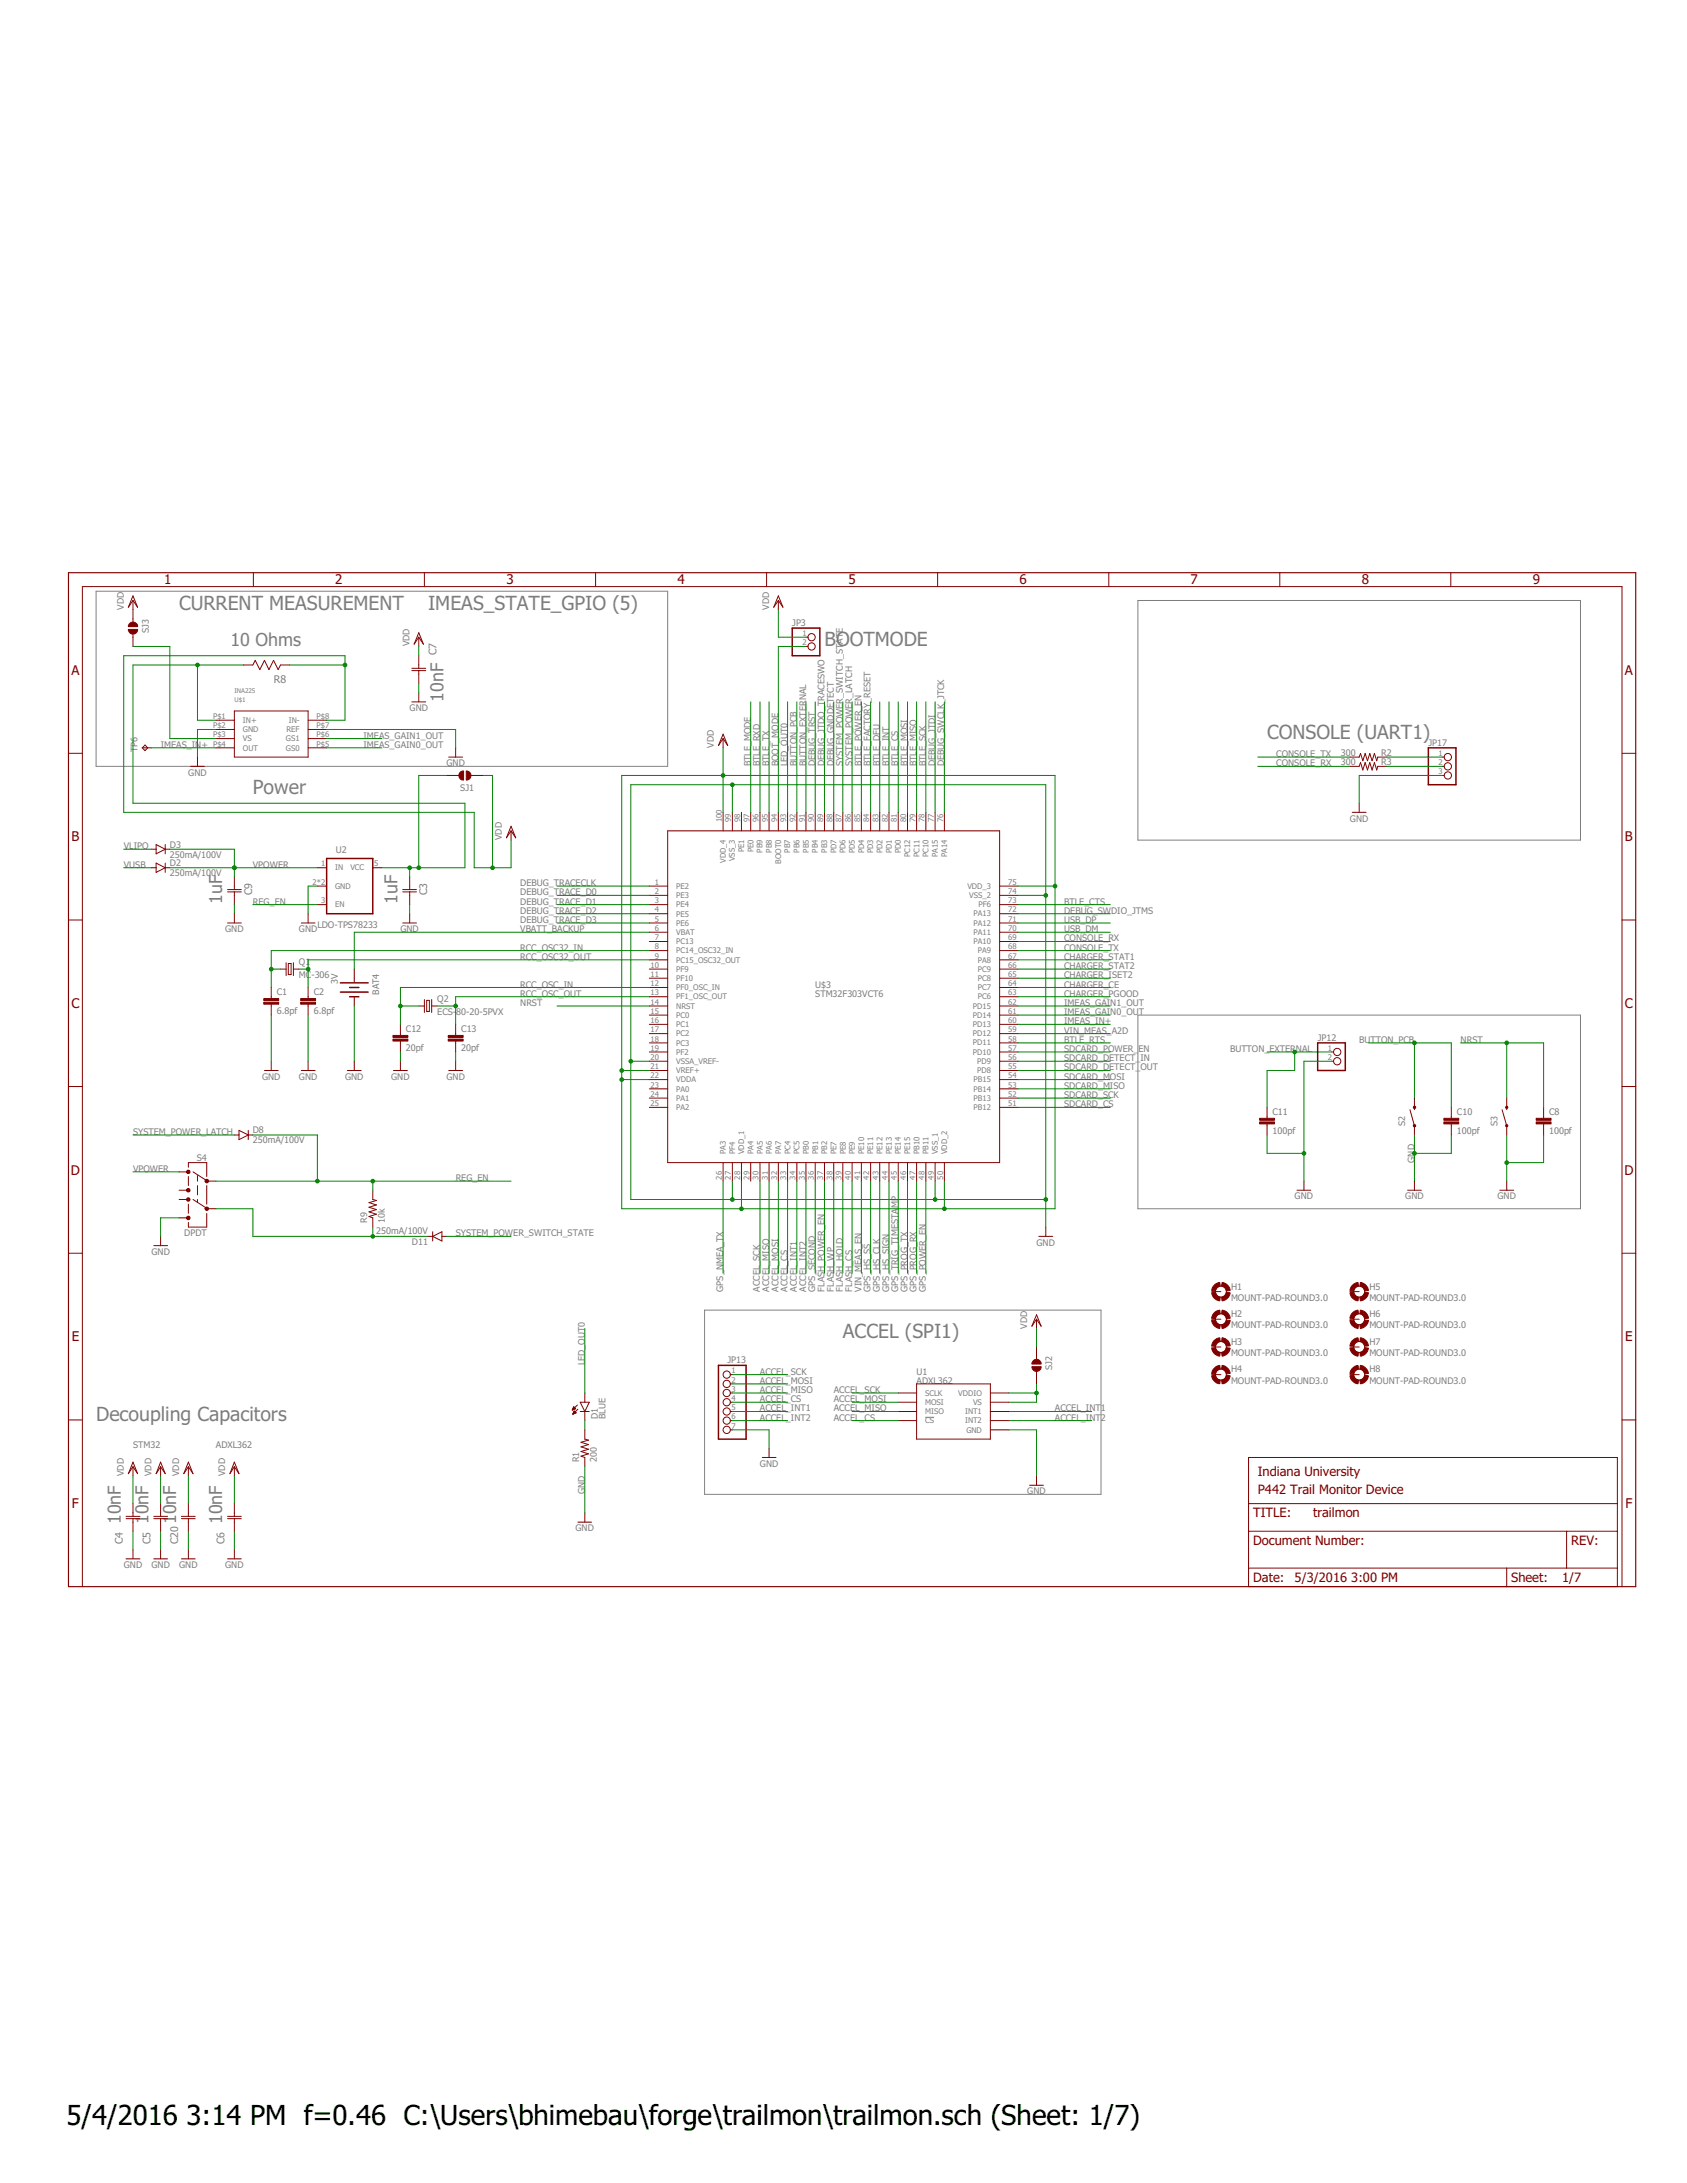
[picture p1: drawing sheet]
<svg xmlns="http://www.w3.org/2000/svg" width="216mm" height="279mm" viewBox="0 0 216 279" stroke-linecap="round" stroke-linejoin="round" font-family="sans-serif">
<defs><g id="words">
<g font-size="3.5">
<text x="8.5" y="272">5/4/2016</text>
<text x="23.9" y="272">3:14 PM f=0.46 C:\Users\bhimebau\forge\trailmon\trailmon.sch (Sheet: 1/7)</text>
</g>
<g font-size="2.5" fill="#808080">
<text x="22.9" y="78">CURRENT MEASUREMENT</text>
<text x="54.8" y="78">IMEAS_STATE_GPIO (5)</text>
<text x="105.5" y="82.7">BOOTMODE</text>
<text x="162.1" y="94.5">CONSOLE (UART1)</text>
<text x="32.4" y="101.6">Power</text>
<text x="107.9" y="171.2">ACCEL (SPI1)</text>
<text x="12.3" y="181.8">Decoupling Capacitors</text>
</g>
<g font-size="2.3" fill="#808080">
<text x="29.5" y="82.7">10 Ohms</text>
<text x="56.8" y="89.8" transform="rotate(-90 56.8 89.8)">10nF</text>
<text x="28.4" y="115.7" transform="rotate(-90 28.4 115.7)">1uF</text>
<text x="50.9" y="115.7" transform="rotate(-90 50.9 115.7)">1uF</text>
<text x="15.5" y="195.1" transform="rotate(-90 15.5 195.1)">10nF</text>
<text x="19" y="195.1" transform="rotate(-90 19 195.1)">10nF</text>
<text x="22.5" y="195.1" transform="rotate(-90 22.5 195.1)">10nF</text>
<text x="28.4" y="195.1" transform="rotate(-90 28.4 195.1)">10nF</text>
</g>
<g font-size="1.7" fill="#800000">
<text x="21" y="74.8">1</text>
<text x="42.9" y="74.8">2</text>
<text x="64.8" y="74.8">3</text>
<text x="86.7" y="74.8">4</text>
<text x="108.6" y="74.8">5</text>
<text x="130.5" y="74.8">6</text>
<text x="152.4" y="74.8">7</text>
<text x="174.3" y="74.8">8</text>
<text x="196.2" y="74.8">9</text>
<text x="9.1" y="86.3">A</text>
<text x="208" y="86.3">A</text>
<text x="9.1" y="107.7">B</text>
<text x="208" y="107.7">B</text>
<text x="9.1" y="129">C</text>
<text x="208" y="129">C</text>
<text x="9.1" y="150.3">D</text>
<text x="207.9" y="150.3">D</text>
<text x="9.2" y="171.7">E</text>
<text x="208" y="171.7">E</text>
<text x="161" y="188.9">Indiana University</text>
<text x="161" y="191.3">P442 Trail Monitor Device</text>
<text x="9.2" y="193">F</text>
<text x="160.4" y="194.2">TITLE:</text>
<text x="160.4" y="197.8">Document Number:</text>
<text x="168" y="194.2">trailmon</text>
<text x="201.1" y="197.8">REV:</text>
<text x="208" y="193">F</text>
<text x="160.4" y="202.5">Date:</text>
<text x="165.7" y="202.5">5/3/2016</text>
<text x="172.9" y="202.5">3:00 PM</text>
<text x="193.4" y="202.5">Sheet:</text>
<text x="199.9" y="202.5">1/7</text>
</g>
<g font-size="1.4" fill="#808080">
<text x="55.9" y="83.9" transform="rotate(-90 55.9 83.9)">C7</text>
<text x="35" y="87.4">R8</text>
<text x="32.3" y="114.5" transform="rotate(-90 32.3 114.5)">C9</text>
<text x="54.7" y="114.5" transform="rotate(-90 54.7 114.5)">C3</text>
<text x="15.7" y="197.6" transform="rotate(-90 15.7 197.6)">C4</text>
<text x="19.3" y="197.6" transform="rotate(-90 19.3 197.6)">C5</text>
<text x="22.8" y="197.6" transform="rotate(-90 22.8 197.6)">C20</text>
<text x="28.7" y="197.6" transform="rotate(-90 28.7 197.6)">C6</text>
</g>
<g font-size="1.2" fill="#808080">
<text x="15.8" y="78" transform="rotate(-90 15.8 78)">VDD</text>
<text x="19" y="81" transform="rotate(-90 19 81)">SJ3</text>
<text x="52.4" y="82.7" transform="rotate(-90 52.4 82.7)">VDD</text>
<text x="98.4" y="78" transform="rotate(-90 98.4 78)">VDD</text>
<text x="101.4" y="80.1">JP3</text>
<text x="20.6" y="95.7">IMEAS_IN+</text>
<text x="46.5" y="94.5">IMEAS_GAIN1_OUT</text>
<text x="46.5" y="95.7">IMEAS_GAIN0_OUT</text>
<text x="52.4" y="91">GND</text>
<text x="91.4" y="95.7" transform="rotate(-90 91.4 95.7)">VDD</text>
<text x="182.8" y="95.4">JP17</text>
<text x="17.6" y="96.3" transform="rotate(-90 17.6 96.3)">TP6</text>
<text x="24.1" y="99.3">GND</text>
<text x="57.1" y="98.1">GND</text>
<text x="58.9" y="101.3">SJ1</text>
<text x="96.1" y="98.1" transform="rotate(-90 96.1 98.1)">BTLE_MODE</text>
<text x="97.3" y="98.1" transform="rotate(-90 97.3 98.1)">BTLE_RXD</text>
<text x="98.4" y="98.1" transform="rotate(-90 98.4 98.1)">BTLE_TX</text>
<text x="99.6" y="98.1" transform="rotate(-90 99.6 98.1)">BOOT_MODE</text>
<text x="100.8" y="98.1" transform="rotate(-90 100.8 98.1)">LED_OUT0</text>
<text x="102" y="98.1" transform="rotate(-90 102 98.1)">BUT ON_PCB</text>
<text x="103.2" y="98.1" transform="rotate(-90 103.2 98.1)">BUT ON_EXTERNAL</text>
<text x="104.3" y="98.1" transform="rotate(-90 104.3 98.1)">DEBUG_TRST</text>
<text x="105.5" y="98.1" transform="rotate(-90 105.5 98.1)">DEBUG_JTDO_TRACESWO</text>
<text x="106.7" y="98.1" transform="rotate(-90 106.7 98.1)">DEBUG_GNDDETECT</text>
<text x="107.9" y="98.1" transform="rotate(-90 107.9 98.1)">SYSTEM_POWER_SWITCH_STATE</text>
<text x="109.1" y="98.1" transform="rotate(-90 109.1 98.1)">SYSTEM_POWER_LATCH</text>
<text x="110.2" y="98.1" transform="rotate(-90 110.2 98.1)">BTLE_POWER_EN</text>
<text x="111.4" y="98.1" transform="rotate(-90 111.4 98.1)">BTLE_FACTORY_RESET</text>
<text x="112.6" y="98.1" transform="rotate(-90 112.6 98.1)">BTLE_DFU</text>
<text x="113.8" y="98.1" transform="rotate(-90 113.8 98.1)">BTLE_INT</text>
<text x="115" y="98.1" transform="rotate(-90 115 98.1)">BTLE_CS</text>
<text x="116.1" y="98.1" transform="rotate(-90 116.1 98.1)">BTLE_MOSI</text>
<text x="117.3" y="98.1" transform="rotate(-90 117.3 98.1)">BTLE_MISO</text>
<text x="118.5" y="98.1" transform="rotate(-90 118.5 98.1)">BTLE_SCK</text>
<text x="119.7" y="98.1" transform="rotate(-90 119.7 98.1)">DEBUG_JTDI</text>
<text x="120.9" y="98.1" transform="rotate(-90 120.9 98.1)">DEBUG_SWCLK_JTCK</text>
<text x="163.3" y="96.9">CONSOLE_TX</text>
<text x="163.3" y="98.1">CONSOLE_RX</text>
<text x="171.6" y="96.8">300</text>
<text x="171.6" y="98">300</text>
<text x="176.8" y="96.8">R2</text>
<text x="176.8" y="98">R3</text>
<text x="64.2" y="107.5" transform="rotate(-90 64.2 107.5)">VDD</text>
<text x="172.8" y="105.2">GND</text>
<text x="15.8" y="108.7">VLIPO</text>
<text x="15.8" y="111.1">VUSB</text>
<text x="21.7" y="112.1">250mA/100V</text>
<text x="21.7" y="109.8">250mA/100V</text>
<text x="21.7" y="110.8">D2</text>
<text x="21.7" y="108.5">D3</text>
<text x="32.4" y="111.1">VPOWER</text>
<text x="43" y="109.2">U2</text>
<text x="66.6" y="113.4">DEBUG_TRACECLK</text>
<text x="28.8" y="119.3">GND</text>
<text x="32.4" y="115.8">REG_EN</text>
<text x="38.3" y="119.3">GND</text>
<text x="40.6" y="118.7">LDO-TPS78233</text>
<text x="51.2" y="119.3">GND</text>
<text x="66.6" y="119.3">VBATT_BACKUP</text>
<text x="66.6" y="114.6">DEBUG_TRACE_D0</text>
<text x="66.6" y="115.8">DEBUG_TRACE_D1</text>
<text x="66.6" y="117">DEBUG_TRACE_D2</text>
<text x="66.6" y="118.1">DEBUG_TRACE_D3</text>
<text x="136.2" y="117">DEBUG_SWDIO_JTMS</text>
<text x="136.2" y="119.3">USB_DM</text>
<text x="136.2" y="118.1">USB_DP</text>
<text x="136.2" y="115.8">BTLE_CTS</text>
<text x="38.3" y="125.2">MC-306</text>
<text x="38.3" y="123.6">Q1</text>
<text x="43.2" y="126" transform="rotate(-90 43.2 126)">3V</text>
<text x="66.6" y="121.7">RCC_OSC32_IN</text>
<text x="66.6" y="122.9">RCC_OSC32_OUT</text>
<text x="136.2" y="121.7">CONSOLE_TX</text>
<text x="136.2" y="120.5">CONSOLE_RX</text>
<text x="136.2" y="125.2">CHARGER_ISET2</text>
<text x="136.2" y="124">CHARGER_STAT2</text>
<text x="136.2" y="122.9">CHARGER_STAT1</text>
<text x="35.4" y="129.8">6.8pf</text>
<text x="35.4" y="127.4">C1</text>
<text x="40.1" y="129.8">6.8pf</text>
<text x="40.1" y="127.4">C2</text>
<text x="48.5" y="127.3" transform="rotate(-90 48.5 127.3)">BAT4</text>
<text x="56" y="129.9">ECS-</text>
<text x="56" y="128.3">Q2</text>
<text x="58.4" y="129.9">80-20-5PVX</text>
<text x="66.6" y="128.7">NRST</text>
<text x="66.6" y="126.4">RCC_OSC_IN</text>
<text x="66.6" y="127.6">RCC_OSC_OUT</text>
<text x="104.3" y="127.6">STM32F303VCT6</text>
<text x="104.3" y="126.4">U$3</text>
<text x="136.2" y="128.7">IMEAS_GAIN1_OUT</text>
<text x="136.2" y="129.9">IMEAS_GAIN0_OU</text>
<text x="136.2" y="131.1">IMEAS_IN+</text>
<text x="136.2" y="127.6">CHARGER_PGOOD</text>
<text x="136.2" y="126.4">CHARGER_CE</text>
<text x="145.7" y="129.9">T</text>
<text x="51.9" y="134.5">20pf</text>
<text x="51.9" y="132.1">C12</text>
<text x="59" y="134.5">20pf</text>
<text x="59" y="132.1">C13</text>
<text x="136.2" y="135.8">SDCARD_DETECT_</text>
<text x="136.2" y="137">SDCARD_DETECT_</text>
<text x="136.2" y="134.6">SDCARD_POWER_</text>
<text x="136.2" y="132.3">VIN_MEAS_A2D</text>
<text x="136.2" y="133.5">BTLE_RTS</text>
<text x="145.7" y="134.6">EN</text>
<text x="145.9" y="135.8">IN</text>
<text x="145.9" y="137">OUT</text>
<text x="157.4" y="134.6">BUTTON_EXTER</text>
<text x="165.9" y="134.6">NAL</text>
<text x="168.6" y="133.2">JP12</text>
<text x="173.9" y="133.5">BUTTON_PCB</text>
<text x="186.9" y="133.5">NRST</text>
<text x="33.5" y="138.2">GND</text>
<text x="38.3" y="138.2">GND</text>
<text x="44.2" y="138.2">GND</text>
<text x="50.1" y="138.2">GND</text>
<text x="57.1" y="138.2">GND</text>
<text x="136.2" y="140.5">SDCARD_SCK</text>
<text x="136.2" y="139.4">SDCARD_MISO</text>
<text x="136.2" y="138.2">SDCARD_MOSI</text>
<text x="136.2" y="141.7">SDCARD_CS</text>
<text x="162.9" y="142.7">C11</text>
<text x="186.5" y="142.7">C10</text>
<text x="198.3" y="142.7">C8</text>
<text x="17" y="150">VPOWER</text>
<text x="17" y="145.3">SYSTEM_POWER_LATCH</text>
<text x="25.2" y="148.6">S4</text>
<text x="32.4" y="146.3">250mA/100V</text>
<text x="32.4" y="145">D8</text>
<text x="162.9" y="145.1">100pf</text>
<text x="179.8" y="144.1" transform="rotate(-90 179.8 144.1)">S2</text>
<text x="181" y="148.8" transform="rotate(-90 181 148.8)">GND</text>
<text x="186.5" y="145.1">100pf</text>
<text x="191.6" y="144.1" transform="rotate(-90 191.6 144.1)">S3</text>
<text x="198.3" y="145.1">100pf</text>
<text x="58.3" y="151.2">REG_EN</text>
<text x="115" y="154.6" transform="rotate(-90 115 154.6)">MP</text>
<text x="165.7" y="153.5">GND</text>
<text x="179.8" y="153.5">GND</text>
<text x="191.6" y="153.5">GND</text>
<text x="19.4" y="160.6">GND</text>
<text x="23.6" y="158.2">DPDT</text>
<text x="47" y="156.5" transform="rotate(-90 47 156.5)">R9</text>
<text x="48.2" y="158">250mA/100V</text>
<text x="49.2" y="156.5" transform="rotate(-90 49.2 156.5)">10k</text>
<text x="52.7" y="159.3">D11</text>
<text x="58.3" y="158.2">SYSTEM_POWER_SWITCH_STATE</text>
<text x="132.7" y="159.4">GND</text>
<text x="92.5" y="165.3" transform="rotate(-90 92.5 165.3)">GPS_NMEA_TX</text>
<text x="97.3" y="165.3" transform="rotate(-90 97.3 165.3)">ACCEL_SCK</text>
<text x="98.4" y="165.3" transform="rotate(-90 98.4 165.3)">ACCEL_MISO</text>
<text x="99.6" y="165.3" transform="rotate(-90 99.6 165.3)">ACCEL_MOSI</text>
<text x="100.8" y="165.3" transform="rotate(-90 100.8 165.3)">ACCEL_CS</text>
<text x="102" y="165.3" transform="rotate(-90 102 165.3)">ACCEL_INT1</text>
<text x="103.2" y="165.3" transform="rotate(-90 103.2 165.3)">ACCEL_INT2</text>
<text x="104.3" y="165.3" transform="rotate(-90 104.3 165.3)">GPS_SECOND</text>
<text x="105.5" y="165.3" transform="rotate(-90 105.5 165.3)">FLASH_POWER_EN</text>
<text x="106.7" y="165.3" transform="rotate(-90 106.7 165.3)">FLASH_WP</text>
<text x="107.9" y="165.3" transform="rotate(-90 107.9 165.3)">FLASH_HOLD</text>
<text x="109.1" y="165.3" transform="rotate(-90 109.1 165.3)">FLASH_CS</text>
<text x="110.2" y="165.3" transform="rotate(-90 110.2 165.3)">VIN_MEAS_EN</text>
<text x="111.4" y="165.3" transform="rotate(-90 111.4 165.3)">GPS_HS_SS</text>
<text x="112.6" y="165.3" transform="rotate(-90 112.6 165.3)">GPS_HS_CLK</text>
<text x="113.8" y="165.3" transform="rotate(-90 113.8 165.3)">GPS_HS_SIGN</text>
<text x="115" y="165.3" transform="rotate(-90 115 165.3)">GPS_TRIG_TIMESTA</text>
<text x="116.1" y="165.3" transform="rotate(-90 116.1 165.3)">GPS_PROG_TX</text>
<text x="117.3" y="165.3" transform="rotate(-90 117.3 165.3)">GPS_PROG_RX</text>
<text x="118.5" y="165.3" transform="rotate(-90 118.5 165.3)">GPS_POWER_EN</text>
<text x="157.5" y="166.5">MOUNT-PAD-ROUND3.0</text>
<text x="157.5" y="165">H1</text>
<text x="175.2" y="166.5">MOUNT-PAD-ROUND3.0</text>
<text x="175.2" y="165">H5</text>
<text x="131.5" y="170" transform="rotate(-90 131.5 170)">VDD</text>
<text x="157.5" y="170">MOUNT-PAD-ROUND3.0</text>
<text x="157.5" y="173.5">MOUNT-PAD-ROUND3.0</text>
<text x="157.5" y="168.6">H2</text>
<text x="157.5" y="172.1">H3</text>
<text x="175.2" y="170">MOUNT-PAD-ROUND3.0</text>
<text x="175.2" y="173.5">MOUNT-PAD-ROUND3.0</text>
<text x="175.2" y="168.6">H6</text>
<text x="175.2" y="172.1">H7</text>
<text x="74.8" y="174.8" transform="rotate(-90 74.8 174.8)">LED_OUT0</text>
<text x="93.1" y="174.5">JP13</text>
<text x="97.3" y="175.9">ACCEL_SCK</text>
<text x="97.3" y="177.1">ACCEL_MOSI</text>
<text x="97.3" y="178.3">ACCEL_MISO</text>
<text x="97.3" y="179.5">ACCEL_CS</text>
<text x="106.7" y="178.3">ACCEL_SCK</text>
<text x="106.7" y="179.5">ACCEL_MOSI</text>
<text x="117.3" y="177.1">ADXL362</text>
<text x="117.3" y="175.9">U1</text>
<text x="134.7" y="175.4" transform="rotate(-90 134.7 175.4)">SJ2</text>
<text x="157.5" y="177.1">MOUNT-PAD-ROUND3.0</text>
<text x="157.5" y="175.7">H4</text>
<text x="175.2" y="177.1">MOUNT-PAD-ROUND3.0</text>
<text x="175.2" y="175.7">H8</text>
<text x="17" y="185.4">STM32</text>
<text x="27.6" y="185.4">ADXL362</text>
<text x="76.5" y="181.6" transform="rotate(-90 76.5 181.6)">D1</text>
<text x="77.5" y="181.6" transform="rotate(-90 77.5 181.6)">BLUE</text>
<text x="97.3" y="180.7">ACCEL_INT1</text>
<text x="97.3" y="181.8">ACCEL_INT2</text>
<text x="106.7" y="180.7">ACCEL_MISO</text>
<text x="106.7" y="181.8">ACCEL_CS</text>
<text x="135" y="180.7">ACCEL_INT1</text>
<text x="135" y="181.8">ACCEL_INT2</text>
<text x="15.8" y="188.9" transform="rotate(-90 15.8 188.9)">VDD</text>
<text x="19.4" y="188.9" transform="rotate(-90 19.4 188.9)">VDD</text>
<text x="22.9" y="188.9" transform="rotate(-90 22.9 188.9)">VDD</text>
<text x="28.8" y="188.9" transform="rotate(-90 28.8 188.9)">VDD</text>
<text x="74.1" y="187.1" transform="rotate(-90 74.1 187.1)">R1</text>
<text x="74.8" y="191.3" transform="rotate(-90 74.8 191.3)">GND</text>
<text x="76.4" y="187.1" transform="rotate(-90 76.4 187.1)">200</text>
<text x="97.3" y="187.7">GND</text>
<text x="131.5" y="191.3">GND</text>
<text x="73.7" y="196">GND</text>
<text x="15.8" y="200.7">GND</text>
<text x="19.4" y="200.7">GND</text>
<text x="22.9" y="200.7">GND</text>
<text x="28.8" y="200.7">GND</text>
</g>
<g font-size="1" fill="#808080">
<text x="102.7" y="81.4">1</text>
<text x="102.7" y="82.6">2</text>
<text x="27.3" y="92">P$1</text>
<text x="27.3" y="95.6">P$4</text>
<text x="27.3" y="93.2">P$2</text>
<text x="27.3" y="94.4">P$3</text>
<text x="31.1" y="92.5">IN+</text>
<text x="31.1" y="93.7">GND</text>
<text x="31.1" y="94.9">VS</text>
<text x="36.6" y="94.9">GS1</text>
<text x="36.7" y="93.7">REF</text>
<text x="37" y="92.5">IN-</text>
<text x="40.5" y="92">P$8</text>
<text x="40.5" y="95.6">P$5</text>
<text x="40.5" y="93.2">P$7</text>
<text x="40.5" y="94.4">P$6</text>
<text x="31.1" y="96.1">OUT</text>
<text x="36.6" y="96.1">GS0</text>
<text x="184.1" y="96.7">1</text>
<text x="184.1" y="97.9">2</text>
<text x="184.1" y="99.1">3</text>
<text x="92.4" y="105.3" transform="rotate(-90 92.4 105.3)">100</text>
<text x="93.6" y="105.3" transform="rotate(-90 93.6 105.3)">99</text>
<text x="94.7" y="105.3" transform="rotate(-90 94.7 105.3)">98</text>
<text x="95.9" y="105.3" transform="rotate(-90 95.9 105.3)">97</text>
<text x="97.1" y="105.3" transform="rotate(-90 97.1 105.3)">96</text>
<text x="98.3" y="105.3" transform="rotate(-90 98.3 105.3)">95</text>
<text x="99.4" y="105.3" transform="rotate(-90 99.4 105.3)">94</text>
<text x="100.6" y="105.3" transform="rotate(-90 100.6 105.3)">93</text>
<text x="101.8" y="105.3" transform="rotate(-90 101.8 105.3)">92</text>
<text x="103" y="105.3" transform="rotate(-90 103 105.3)">91</text>
<text x="104.2" y="105.3" transform="rotate(-90 104.2 105.3)">90</text>
<text x="105.3" y="105.3" transform="rotate(-90 105.3 105.3)">89</text>
<text x="106.5" y="105.3" transform="rotate(-90 106.5 105.3)">88</text>
<text x="107.7" y="105.3" transform="rotate(-90 107.7 105.3)">87</text>
<text x="108.9" y="105.3" transform="rotate(-90 108.9 105.3)">86</text>
<text x="110.1" y="105.3" transform="rotate(-90 110.1 105.3)">85</text>
<text x="111.2" y="105.3" transform="rotate(-90 111.2 105.3)">84</text>
<text x="112.4" y="105.3" transform="rotate(-90 112.4 105.3)">83</text>
<text x="113.6" y="105.3" transform="rotate(-90 113.6 105.3)">82</text>
<text x="114.8" y="105.3" transform="rotate(-90 114.8 105.3)">81</text>
<text x="116" y="105.3" transform="rotate(-90 116 105.3)">80</text>
<text x="117.1" y="105.3" transform="rotate(-90 117.1 105.3)">79</text>
<text x="118.3" y="105.3" transform="rotate(-90 118.3 105.3)">78</text>
<text x="119.5" y="105.3" transform="rotate(-90 119.5 105.3)">77</text>
<text x="120.7" y="105.3" transform="rotate(-90 120.7 105.3)">76</text>
<text x="40" y="113.2">2*2</text>
<text x="41.1" y="110.9">1</text>
<text x="42.9" y="113.8">GND</text>
<text x="42.9" y="111.4">IN</text>
<text x="44.8" y="111.4">VCC</text>
<text x="47.9" y="110.9">5</text>
<text x="83.8" y="113.2">1</text>
<text x="86.5" y="113.8">PE2</text>
<text x="92.9" y="110.5" transform="rotate(-90 92.9 110.5)">VDD_4</text>
<text x="94.1" y="110.2" transform="rotate(-90 94.1 110.2)">VSS_3</text>
<text x="95.2" y="109.1" transform="rotate(-90 95.2 109.1)">PE1</text>
<text x="96.4" y="109.1" transform="rotate(-90 96.4 109.1)">PE0</text>
<text x="97.6" y="109.1" transform="rotate(-90 97.6 109.1)">PB9</text>
<text x="98.8" y="109.1" transform="rotate(-90 98.8 109.1)">PB8</text>
<text x="100" y="110.5" transform="rotate(-90 100 110.5)">BOOT0</text>
<text x="101.1" y="109.1" transform="rotate(-90 101.1 109.1)">PB7</text>
<text x="102.3" y="109.1" transform="rotate(-90 102.3 109.1)">PB6</text>
<text x="103.5" y="109.1" transform="rotate(-90 103.5 109.1)">PB5</text>
<text x="104.7" y="109.1" transform="rotate(-90 104.7 109.1)">PB4</text>
<text x="105.9" y="109.1" transform="rotate(-90 105.9 109.1)">PB3</text>
<text x="107" y="109.2" transform="rotate(-90 107 109.2)">PD7</text>
<text x="108.2" y="109.2" transform="rotate(-90 108.2 109.2)">PD6</text>
<text x="109.4" y="109.2" transform="rotate(-90 109.4 109.2)">PD5</text>
<text x="110.6" y="109.2" transform="rotate(-90 110.6 109.2)">PD4</text>
<text x="111.8" y="109.2" transform="rotate(-90 111.8 109.2)">PD3</text>
<text x="112.9" y="109.2" transform="rotate(-90 112.9 109.2)">PD2</text>
<text x="114.1" y="109.2" transform="rotate(-90 114.1 109.2)">PD1</text>
<text x="115.3" y="109.2" transform="rotate(-90 115.3 109.2)">PD0</text>
<text x="116.5" y="109.7" transform="rotate(-90 116.5 109.7)">PC12</text>
<text x="117.7" y="109.7" transform="rotate(-90 117.7 109.7)">PC11</text>
<text x="118.8" y="109.7" transform="rotate(-90 118.8 109.7)">PC10</text>
<text x="120" y="109.7" transform="rotate(-90 120 109.7)">PA15</text>
<text x="121.2" y="109.7" transform="rotate(-90 121.2 109.7)">PA14</text>
<text x="123.8" y="113.8">VDD_3</text>
<text x="129" y="113.2">75</text>
<text x="41.1" y="115.6">3</text>
<text x="42.9" y="116.1">EN</text>
<text x="83.8" y="114.4">2</text>
<text x="83.8" y="115.6">3</text>
<text x="83.8" y="116.8">4</text>
<text x="83.8" y="118">5</text>
<text x="83.8" y="119.1">6</text>
<text x="86.5" y="114.9">PE3</text>
<text x="86.5" y="116.1">PE4</text>
<text x="86.5" y="117.3">PE5</text>
<text x="86.5" y="118.5">PE6</text>
<text x="86.5" y="119.7">VBAT</text>
<text x="124.1" y="114.9">VSS_2</text>
<text x="124.6" y="119.7">PA11</text>
<text x="124.6" y="118.5">PA12</text>
<text x="124.6" y="117.3">PA13</text>
<text x="125.2" y="116.1">PF6</text>
<text x="129" y="119.1">70</text>
<text x="129" y="118">71</text>
<text x="129" y="116.8">72</text>
<text x="129" y="115.6">73</text>
<text x="129" y="114.4">74</text>
<text x="83.3" y="123.9">10</text>
<text x="83.3" y="125">11</text>
<text x="83.8" y="120.3">7</text>
<text x="83.8" y="121.5">8</text>
<text x="83.8" y="122.7">9</text>
<text x="86.5" y="120.8">PC13</text>
<text x="86.5" y="122">PC14_OSC32_IN</text>
<text x="86.5" y="123.2">PC15_OSC32_OUT</text>
<text x="86.5" y="124.4">PF9</text>
<text x="86.5" y="125.6">PF10</text>
<text x="124.6" y="120.8">PA10</text>
<text x="125.2" y="125.6">PC8</text>
<text x="125.2" y="124.4">PC9</text>
<text x="125.2" y="123.2">PA8</text>
<text x="125.2" y="122">PA9</text>
<text x="129" y="125">65</text>
<text x="129" y="123.9">66</text>
<text x="129" y="122.7">67</text>
<text x="129" y="121.5">68</text>
<text x="129" y="120.3">69</text>
<text x="83.3" y="126.2">12</text>
<text x="83.3" y="127.4">13</text>
<text x="83.3" y="128.6">14</text>
<text x="83.3" y="129.8">15</text>
<text x="83.3" y="130.9">16</text>
<text x="86.5" y="126.7">PF0_OSC_IN</text>
<text x="86.5" y="127.9">PF1_OSC_OUT</text>
<text x="86.5" y="129.1">NRST</text>
<text x="86.5" y="130.3">PC0</text>
<text x="86.5" y="131.5">PC1</text>
<text x="124.5" y="131.5">PD13</text>
<text x="124.5" y="130.3">PD14</text>
<text x="124.5" y="129.1">PD15</text>
<text x="125.2" y="127.9">PC6</text>
<text x="125.2" y="126.7">PC7</text>
<text x="129" y="130.9">60</text>
<text x="129" y="129.8">61</text>
<text x="129" y="128.6">62</text>
<text x="129" y="127.4">63</text>
<text x="129" y="126.2">64</text>
<text x="83.3" y="132.1">17</text>
<text x="83.3" y="133.3">18</text>
<text x="83.3" y="134.5">19</text>
<text x="83.3" y="135.7">20</text>
<text x="83.3" y="136.8">21</text>
<text x="86.5" y="132.6">PC2</text>
<text x="86.5" y="133.8">PC3</text>
<text x="86.5" y="135">PF2</text>
<text x="86.5" y="136.2">VSSA_VREF-</text>
<text x="86.5" y="137.4">VREF+</text>
<text x="124.5" y="135">PD10</text>
<text x="124.5" y="133.8">PD11</text>
<text x="124.5" y="132.6">PD12</text>
<text x="125.1" y="137.4">PD8</text>
<text x="125.1" y="136.2">PD9</text>
<text x="129" y="136.8">55</text>
<text x="129" y="135.7">56</text>
<text x="129" y="134.5">57</text>
<text x="129" y="133.3">58</text>
<text x="129" y="132.1">59</text>
<text x="170" y="134.5">1</text>
<text x="170" y="135.7">2</text>
<text x="83.3" y="138">22</text>
<text x="83.3" y="139.2">23</text>
<text x="83.3" y="140.4">24</text>
<text x="83.3" y="141.6">25</text>
<text x="86.5" y="138.5">VDDA</text>
<text x="86.5" y="139.7">PA0</text>
<text x="86.5" y="140.9">PA1</text>
<text x="86.5" y="142.1">PA2</text>
<text x="124.6" y="142.1">PB12</text>
<text x="124.6" y="140.9">PB13</text>
<text x="124.6" y="139.7">PB14</text>
<text x="124.6" y="138.5">PB15</text>
<text x="129" y="141.6">51</text>
<text x="129" y="140.4">52</text>
<text x="129" y="139.2">53</text>
<text x="129" y="138">54</text>
<text x="92.9" y="147.7" transform="rotate(-90 92.9 147.7)">PA3</text>
<text x="94.1" y="147.7" transform="rotate(-90 94.1 147.7)">PF4</text>
<text x="95.2" y="147.7" transform="rotate(-90 95.2 147.7)">VDD_1</text>
<text x="96.4" y="147.7" transform="rotate(-90 96.4 147.7)">PA4</text>
<text x="97.6" y="147.7" transform="rotate(-90 97.6 147.7)">PA5</text>
<text x="98.8" y="147.7" transform="rotate(-90 98.8 147.7)">PA6</text>
<text x="100" y="147.7" transform="rotate(-90 100 147.7)">PA7</text>
<text x="101.1" y="147.7" transform="rotate(-90 101.1 147.7)">PC4</text>
<text x="102.3" y="147.7" transform="rotate(-90 102.3 147.7)">PC5</text>
<text x="103.5" y="147.7" transform="rotate(-90 103.5 147.7)">PB0</text>
<text x="104.7" y="147.7" transform="rotate(-90 104.7 147.7)">PB1</text>
<text x="105.9" y="147.7" transform="rotate(-90 105.9 147.7)">PB2</text>
<text x="107" y="147.7" transform="rotate(-90 107 147.7)">PE7</text>
<text x="108.2" y="147.7" transform="rotate(-90 108.2 147.7)">PE8</text>
<text x="109.4" y="147.7" transform="rotate(-90 109.4 147.7)">PE9</text>
<text x="110.6" y="147.7" transform="rotate(-90 110.6 147.7)">PE10</text>
<text x="111.8" y="147.7" transform="rotate(-90 111.8 147.7)">PE11</text>
<text x="112.9" y="147.7" transform="rotate(-90 112.9 147.7)">PE12</text>
<text x="114.1" y="147.7" transform="rotate(-90 114.1 147.7)">PE13</text>
<text x="115.3" y="147.7" transform="rotate(-90 115.3 147.7)">PE14</text>
<text x="116.5" y="147.7" transform="rotate(-90 116.5 147.7)">PE15</text>
<text x="117.7" y="147.7" transform="rotate(-90 117.7 147.7)">PB10</text>
<text x="118.8" y="147.7" transform="rotate(-90 118.8 147.7)">PB11</text>
<text x="120" y="147.7" transform="rotate(-90 120 147.7)">VSS_1</text>
<text x="121.2" y="147.7" transform="rotate(-90 121.2 147.7)">VDD_2</text>
<text x="92.4" y="151" transform="rotate(-90 92.4 151)">26</text>
<text x="93.6" y="151" transform="rotate(-90 93.6 151)">27</text>
<text x="94.7" y="151" transform="rotate(-90 94.7 151)">28</text>
<text x="95.9" y="151" transform="rotate(-90 95.9 151)">29</text>
<text x="97.1" y="151" transform="rotate(-90 97.1 151)">30</text>
<text x="98.3" y="151" transform="rotate(-90 98.3 151)">31</text>
<text x="99.4" y="151" transform="rotate(-90 99.4 151)">32</text>
<text x="100.6" y="151" transform="rotate(-90 100.6 151)">33</text>
<text x="101.8" y="151" transform="rotate(-90 101.8 151)">34</text>
<text x="103" y="151" transform="rotate(-90 103 151)">35</text>
<text x="104.2" y="151" transform="rotate(-90 104.2 151)">36</text>
<text x="105.3" y="151" transform="rotate(-90 105.3 151)">37</text>
<text x="106.5" y="151" transform="rotate(-90 106.5 151)">38</text>
<text x="107.7" y="151" transform="rotate(-90 107.7 151)">39</text>
<text x="108.9" y="151" transform="rotate(-90 108.9 151)">40</text>
<text x="110.1" y="151" transform="rotate(-90 110.1 151)">41</text>
<text x="111.2" y="151" transform="rotate(-90 111.2 151)">42</text>
<text x="112.4" y="151" transform="rotate(-90 112.4 151)">43</text>
<text x="113.6" y="151" transform="rotate(-90 113.6 151)">44</text>
<text x="114.8" y="151" transform="rotate(-90 114.8 151)">45</text>
<text x="116" y="151" transform="rotate(-90 116 151)">46</text>
<text x="117.1" y="151" transform="rotate(-90 117.1 151)">47</text>
<text x="118.3" y="151" transform="rotate(-90 118.3 151)">48</text>
<text x="119.5" y="151" transform="rotate(-90 119.5 151)">49</text>
<text x="120.7" y="151" transform="rotate(-90 120.7 151)">50</text>
<text x="93.6" y="175.8">1</text>
<text x="93.6" y="176.9">2</text>
<text x="93.6" y="178.1">3</text>
<text x="93.6" y="179.3">4</text>
<text x="118.4" y="178.6">SCLK</text>
<text x="118.4" y="179.8">MOSI</text>
<text x="122.6" y="178.6">VDDIO</text>
<text x="124.5" y="179.8">VS</text>
<text x="93.6" y="180.5">5</text>
<text x="93.6" y="181.7">6</text>
<text x="93.6" y="182.8">7</text>
<text x="118.4" y="181">MISO</text>
<text x="118.4" y="182.2">CS</text>
<text x="123.5" y="182.2">INT2</text>
<text x="123.5" y="181">INT1</text>
<text x="123.7" y="183.4">GND</text>
</g>
<g font-size=".8" fill="#808080">
<text x="30" y="88.6">INA225</text>
<text x="30" y="89.8">U$1</text>
</g>
</g></defs>
<path d="M12.3 75.7h73.1v22.4h-73.1zM145.6 76.9h56.7v30.6h-56.7zM145.6 129.9h56.7v24.8h-56.7zM90.2 167.7h50.7v23.6h-50.7zM118.4 181.4h1.1" fill="none" stroke="#808080" stroke-width=".13"/>
<path d="M8.8 73.3h200.5v129.8h-200.5z" fill="none" stroke="#800000" stroke-width=".15"/>
<g fill="none" stroke="#800000" stroke-width=".13">
<path d="M17 76.9v2.7M17 76.3l.6 1.4-.6-.8-.6 .8zM32.4 73.3v1.8M54.3 73.3v1.8M76.2 73.3v1.8M98.1 73.3v1.8M99.6 76.3l.6 1.4-.6-.8-.6 .8zM99.6 76.9v1.1M120 73.3v1.8M141.9 73.3v1.8M163.8 73.3v1.8M185.7 73.3v1.8"/>
<path d="M8.8 96.4h1.7M17 81.2v1.5M18.2 95.7h1.2M18.6 95.4l.3 .3-.3 .4-.4-.4zM24.4 98.1h1.8M25.3 96.9v1.2M27.6 92.2h2.4M27.6 95.7h2.4M27.6 93.4h2.4M27.6 94.5h2.4M30 91h9.4v5.9h-9.4zM31.2 85.1h1.2l.3-.6 .6 1.2 .5-1.2 .6 1.2 .6-1.2 .6 1.2 .3-.6h1.2"/>
<path d="M39.4 92.2h2.4M39.4 95.7h2.4M39.4 93.4h2.4M39.4 94.5h2.4M52.7 85.5h1.8M52.7 85.8h1.8M52.7 89.8h1.8M53.6 81.6v1.1M53.6 83.9v1.6M53.6 85.8v1.7M53.6 88.6v1.2M53.6 81l.6 1.4-.6-.8-.6 .8z"/>
<path d="M57.1 99.3h1.6M57.4 96.9h1.8M58.3 95.7v1.2M60.3 99.3h1.5M92.5 94l.6 1.4-.6-.9-.6 .9zM92.5 94.5v1.2M103.1 81.6h.3M103.1 82.7h.3M172.8 96.9h1.1l.2-.5 .3 1 .3-1 .3 1 .3-1 .3 1 .3-1 .3 1 .1-.5h1.2M172.8 98.1h1.1l.2-.5 .3 1 .3-1 .3 1 .3-1 .3 1 .3-1 .3 1 .1-.5h1.2M184.6 96.9h.2M184.6 98.1h.2"/>
<path d="M184.6 99.3h.2M207.6 96.4h1.7M8.8 117.8h1.7M19.4 111.1h.6M19.4 108.7h.6M20 110.5l1.1 .6-1.1 .6zM20 108.1l1.1 .6-1.1 .6zM21.1 108.1v1.2M21.1 110.5v1.2M21.1 111.1h.6M21.1 108.7h.6M29.1 118.1h1.8"/>
<path d="M29.1 113.9h1.8M29.1 114.2h1.8M30 112.2v1.7M30 114.2v1.6M30 116.9v1.2M38.6 118.1h1.7M39.4 116.9v1.2M40.6 111.1h1.2M40.6 115.8h1.2M40.6 113.4h1.2M47.7 111.1h1.2M51.5 118.1h1.8"/>
<path d="M51.5 113.9h1.8M51.5 114.2h1.8M52.4 112.2v1.7M52.4 114.2v1.6M52.4 116.9v1.2M65.4 105.7l.6 1.5-.6-.9-.6 .9zM65.4 106.3v1.2M83.1 115.8h2.3M83.1 113.4h2.3M83.1 118.1h2.3M83.1 114.6h2.3M83.1 116.9h2.3"/>
<path d="M83.1 119.3h2.3M85.4 106.3h42.5v42.5h-42.5zM92.5 104v2.3M93.7 104v2.3M94.9 104v2.3M96.1 104v2.3M97.3 104v2.3M98.4 104v2.3M99.6 104v2.3M100.8 104v2.3M102 104v2.3M103.1 104v2.3"/>
<path d="M104.3 104v2.3M105.5 104v2.3M106.7 104v2.3M107.9 104v2.3M109.1 104v2.3M110.2 104v2.3M111.4 104v2.3M112.6 104v2.3M113.8 104v2.3M115 104v2.3M116.1 104v2.3M117.3 104v2.3"/>
<path d="M118.5 104v2.3M119.7 104v2.3M120.9 104v2.3M127.9 115.8h2.4M127.9 113.4h2.4M127.9 118.1h2.4M127.9 114.6h2.4M127.9 116.9h2.4M127.9 119.3h2.4M173.1 104h1.7M173.9 102.8v1.2M207.6 117.8h1.7"/>
<path d="M8.8 139.1h1.7M33.8 137h1.8M34.7 126.4v1.4M34.7 128.5v1.4M34.7 135.8v1.2M35.9 124h.7M36.6 123.2v1.7M36.9 123.3h.4v1.4h-.4zM37.5 124h.8M37.5 123.2v1.7M38.6 137h1.7M39.4 126.4v1.4"/>
<path d="M39.4 128.5v1.4M39.4 135.8v1.2M44.4 137h1.8M45.3 124v1.7M45.3 127.6v1.2M45.3 135.8v1.2M50.4 137h1.7M51.2 131.1v1.4M51.2 133.2v1.4M51.2 135.8v1.2M53.6 128.8h.7M54.3 127.9v1.7"/>
<path d="M54.6 128h.3v1.5h-.3zM55.2 128.8h.8M55.2 127.9v1.7M57.4 137h1.8M58.3 131.1v1.4M58.3 133.2v1.4M58.3 135.8v1.2M83.1 124h2.3M83.1 137h2.3M83.1 120.5h2.3M83.1 121.7h2.3M83.1 122.9h2.3"/>
<path d="M83.1 125.2h2.3M83.1 126.4h2.3M83.1 127.6h2.3M83.1 128.8h2.3M83.1 129.9h2.3M83.1 131.1h2.3M83.1 132.3h2.3M83.1 133.5h2.3M83.1 134.6h2.3M83.1 135.8h2.3M83.1 138.2h2.3M83.1 139.4h2.3"/>
<path d="M127.9 124h2.4M127.9 137h2.4M127.9 120.5h2.4M127.9 121.7h2.4M127.9 122.9h2.4M127.9 125.2h2.4M127.9 126.4h2.4M127.9 127.6h2.4M127.9 128.8h2.4M127.9 129.9h2.4M127.9 131.1h2.4M127.9 132.3h2.4"/>
<path d="M127.9 133.5h2.4M127.9 134.6h2.4M127.9 135.8h2.4M127.9 138.2h2.4M127.9 139.4h2.4M170.4 134.6h.3M170.4 135.8h.3M207.6 139.1h1.7M19.7 159.4h1.7M20.6 158.2v1.2M22.9 152.3h1.2M22.9 150h1.2"/>
<path d="M22.9 153.5h1.2M22.9 155.9h1.2M24.1 149.4v-.6h2.4v1.8M24.1 150.6v1.1M24.1 154.1v1.2M24.7 150l1.7 1M24.7 153.5l1.7 1.1M25.3 150.5v.7M25.3 151.7v1.2M25.3 153.5v.4M26.5 155.3v1.8h-2.4v-.6M26.5 151.7v2.4"/>
<path d="M26.5 151.2h1.1M26.5 154.7h1.1M30 145.3h.6M30.6 144.7l1.2 .6-1.2 .6zM31.8 144.7v1.2M31.8 145.3h.6M47.7 152.3v1.2l.5 .1-1 .3 1 .3-1 .3 1 .3-1 .3 1 .3-1 .3 .5 .2v1.2M54.8 158.2h.6M55.4 158.2l1.2-.6v1.2zM55.4 157.6v1.2M56.6 158.2h.5M83.1 140.5h2.3"/>
<path d="M83.1 141.7h2.3M92.5 148.8v2.4M93.7 148.8v2.4M94.9 148.8v2.4M96.1 148.8v2.4M97.3 148.8v2.4M98.4 148.8v2.4M99.6 148.8v2.4M100.8 148.8v2.4M102 148.8v2.4M103.1 148.8v2.4M104.3 148.8v2.4"/>
<path d="M105.5 148.8v2.4M106.7 148.8v2.4M107.9 148.8v2.4M109.1 148.8v2.4M110.2 148.8v2.4M111.4 148.8v2.4M112.6 148.8v2.4M113.8 148.8v2.4M115 148.8v2.4M116.1 148.8v2.4M117.3 148.8v2.4M118.5 148.8v2.4"/>
<path d="M119.7 148.8v2.4M120.9 148.8v2.4M127.9 140.5h2.4M127.9 141.7h2.4M132.9 158.2h1.8M133.8 157.1v1.1M162.2 141.7v1.5M162.2 143.8v1.5M166 152.3h1.7M166.9 151.2v1.1M180.1 152.3h1.8M180.4 142l.6 2.1v1.2"/>
<path d="M181 140.5v1.5M181 151.2v1.1M185.7 141.7v1.5M185.7 143.8v1.5M191.9 152.3h1.8M192.2 142l.6 2.1v1.2M192.8 140.5v1.5M192.8 151.2v1.1M197.5 141.7v1.5M197.5 143.8v1.5M8.8 160.4h1.7M73.9 179.8l-.7 .7"/>
<path d="M74.3 179.5h1.1l-.6 1.2zM74.8 178.3v1.2M93.5 178.3h.2M93.5 179.5h.2M93.5 177.1h.2M93.5 175.9h.2M115 178.3h2.3M115 179.5h2.3M117.3 177.1h9.4v7.1h-9.4zM126.7 178.3h2.4M126.7 179.5h2.4M132.7 168.3l.5 1.4-.5-.9-.6 .9z"/>
<path d="M132.7 168.8v1.2M132.7 172.4v1.6M132.7 175.5v1.6M155.1 175.9h1.2M155.1 165.3h1.2M155.1 168.8h1.2M155.1 172.4h1.2M172.8 175.9h1.1M172.8 165.3h1.1M172.8 168.8h1.1M172.8 172.4h1.1M207.6 160.4h1.7"/>
<path d="M8.8 181.7h1.7M16.1 199.5h1.8M16.1 194.4h1.8M16.1 194.1h1.8M17 187.1l.6 1.5-.6-.9-.6 .9zM17 187.7v1.2M17 192.4v1.7M17 194.4v1.6M17 198.4v1.1M19.7 199.5h1.7M19.7 194.4h1.7M19.7 194.1h1.7"/>
<path d="M20.6 187.1l.5 1.5-.5-.9-.6 .9zM20.6 187.7v1.2M20.6 192.4v1.7M20.6 194.4v1.6M20.6 198.4v1.1M23.2 199.5h1.8M23.2 194.4h1.8M23.2 194.1h1.8M24.1 187.7v1.2M24.1 192.4v1.7M24.1 194.4v1.6M24.1 198.4v1.1"/>
<path d="M24.1 187.1l.6 1.5-.6-.9-.6 .9zM29.1 199.5h1.8M29.1 194.4h1.8M29.1 194.1h1.8M30 187.7v1.2M30 192.4v1.7M30 194.4v1.6M30 198.4v1.1M30 187.1l.6 1.5-.6-.9-.6 .9zM73.3 180.4h.1M73.3 180.4h.2M73.3 180.3h.3"/>
<path d="M73.3 180.2h.3M73.3 180.9h.2M73.4 180.9h.2M73.4 180.2h.1M73.4 180.1h.1M73.4 180.8h.3M73.4 180.7h.2M73.4 181h-.1M73.5 180.6h.1M73.7 180.3l-.3-.2-.2 .4M73.7 180.3l-.5 .2M73.7 180.8l-.2-.2-.2 .4"/>
<path d="M73.7 180.8l-.4 .2M74 180.4l-.7 .6M74 194.8h1.7M74.3 180.7h1.1M74.8 180.7v1.1M74.8 183v1.2l.5 .1-.9 .3 .9 .3-.9 .3 .9 .3-.9 .3 .9 .3-.9 .3 .4 .1v1.2M74.8 193.6v1.2M93.5 180.7h.2M93.5 181.8h.2M93.5 183h.2M97.6 186.5h1.7M98.4 185.4v1.1"/>
<path d="M115 180.7h2.3M115 181.8h2.3M126.7 180.7h2.4M126.7 181.8h2.4M126.7 183h2.4M131.8 190.1h1.7M132.7 188.9v1.2M159.8 186.5h47.2v16.6h-47.2zM159.8 196h47.2M159.8 192.4h47.2M200.5 196v4.7M207.6 181.7h1.7"/>
<path d="M10.5 203.1v-128h197.1v128M159.8 200.7h47.2M192.8 200.7v2.4"/>
<circle cx="103.9" cy="82.7" r=".47"/>
<circle cx="103.9" cy="81.6" r=".47"/>
<circle cx="185.3" cy="99.3" r=".47"/>
<circle cx="185.3" cy="98.1" r=".47"/>
<circle cx="185.3" cy="96.9" r=".47"/>
<circle cx="171.1" cy="134.6" r=".47"/>
<circle cx="171.1" cy="135.8" r=".47"/>
<circle cx="93" cy="177.1" r=".47"/>
<circle cx="93" cy="178.3" r=".47"/>
<circle cx="93" cy="175.9" r=".47"/>
<circle cx="93" cy="179.5" r=".47"/>
<circle cx="156.3" cy="168.8" r=".7"/>
<circle cx="156.3" cy="175.9" r=".7"/>
<circle cx="156.3" cy="172.4" r=".7"/>
<circle cx="156.3" cy="165.3" r=".7"/>
<circle cx="173.9" cy="165.3" r=".7"/>
<circle cx="173.9" cy="175.9" r=".7"/>
<circle cx="173.9" cy="172.4" r=".7"/>
<circle cx="173.9" cy="168.8" r=".7"/>
<circle cx="93" cy="180.7" r=".47"/>
<circle cx="93" cy="183" r=".47"/>
<circle cx="93" cy="181.8" r=".47"/>
</g>
<g fill="#800000" stroke="#800000" stroke-width=".13">
<path d="M33.8 128.3h1.9v.2h-1.9z"/>
<path d="M33.8 127.8h1.9v.3h-1.9z"/>
<path d="M38.5 128.3h1.9v.2h-1.9z"/>
<path d="M38.5 127.8h1.9v.3h-1.9z"/>
<path d="M196.6 143.6h1.9v.2h-1.9z"/>
<path d="M196.6 143.1h1.9v.3h-1.9z"/>
<path d="M184.8 143.6h1.9v.2h-1.9z"/>
<path d="M184.8 143.1h1.9v.3h-1.9z"/>
<path d="M161.2 143.6h1.9v.2h-1.9z"/>
<path d="M161.2 143.1h1.9v.3h-1.9z"/>
<path d="M50.3 133h1.9v.2h-1.9z"/>
<path d="M50.3 132.5h1.9v.3h-1.9z"/>
<path d="M57.4 133h1.9v.2h-1.9z"/>
<path d="M57.4 132.5h1.9v.3h-1.9z"/>
</g>
<path d="M101.4 80.4h3.5v3.5h-3.5zM182.8 95.7h3.5v4.7h-3.5zM41.8 109.9h5.9v7h-5.9zM43.6 125.8h3.5M43.6 127h3.5M44.7 126.4h1.2M44.7 127.6h1.2M168.6 133.5h3.6v3.5h-3.6zM91.9 174.8h3.6v9.4h-3.6z" fill="none" stroke="#800000" stroke-width=".19"/>
<g fill="#800000" stroke="#800000" stroke-width=".13">
<path d="M180.9 144h.2v.2h-.2z" fill-rule="evenodd"/>
<path d="M180.9 141.6h.2v.2h-.2z" fill-rule="evenodd"/>
<path d="M58.9 98.9l.4-.2v1.1a.58 .58 0 0 1-.5-.3 .58 .58 0 0 1 .1-.6z" fill-rule="evenodd"/>
<path d="M59.7 98.7a.58 .58 0 0 1 .6 .6 .58 .58 0 0 1-.6 .5z" fill-rule="evenodd"/>
<path d="M132.1 174.9h1.1a.59 .59 0 0 1-.5 .6 .59 .59 0 0 1-.6-.6z" fill-rule="evenodd"/>
<path d="M132.3 174.1a.59 .59 0 0 1 .6-.1 .59 .59 0 0 1 .3 .6h-1.1z" fill-rule="evenodd"/>
<path d="M16.4 80.6h1.2a.59 .59 0 0 1-.6 .6 .59 .59 0 0 1-.6-.6z" fill-rule="evenodd"/>
<path d="M16.6 79.8a.59 .59 0 0 1 .7-.1 .59 .59 0 0 1 .3 .5h-1.2z" fill-rule="evenodd"/>
<path d="M26.3 151l.1-.1 .2 .1v.3l-.2 .1-.2-.2 .2-.1 .2 .1-.1 .1-.3-.1z" fill-rule="evenodd"/>
<path d="M23.9 149.9l.3-.1 .1 .2v.1l-.3 .1-.1-.2 .2-.1 .1 .1-.1 .1-.2-.1z" fill-rule="evenodd"/>
<path d="M23.9 152.2l.3-.1 .1 .2v.2h-.4v-.2l.2-.1 .1 .1-.1 .1-.2-.1z" fill-rule="evenodd"/>
<path d="M23.9 153.4l.3-.1 .1 .2v.1l-.3 .1-.1-.2 .2-.1 .1 .1-.1 .1-.2-.1z" fill-rule="evenodd"/>
<path d="M23.9 155.7h.3l.1 .2v.1l-.3 .1-.1-.2 .2-.1 .1 .1-.1 .1-.2-.1z" fill-rule="evenodd"/>
<path d="M26.3 154.6h.3v.2l-.2 .1-.2-.2 .2-.1 .2 .1-.2 .1-.2-.1z" fill-rule="evenodd"/>
<path d="M156.4 164.1h.1a1.22 1.22 0 0 1 .9 1.1h-.4a.65 .65 0 0 0-.7-.6z" fill-rule="evenodd"/>
<path d="M155.3 164.6l.4-.3 .4-.2 .1 .5a.7 .7 0 0 0-.7 .6h-.4z" fill-rule="evenodd"/>
<path d="M155.1 165.5l.4-.1a.75 .75 0 0 0 .7 .6l-.1 .5h-.1a1.16 1.16 0 0 1-.9-1z" fill-rule="evenodd"/>
<path d="M157 165.4l.4 .1a1.16 1.16 0 0 1-1 1l-.1-.5a.7 .7 0 0 0 .7-.6z" fill-rule="evenodd"/>
<path d="M156.4 167.7h.1a1.16 1.16 0 0 1 .9 1l-.4 .1a.7 .7 0 0 0-.7-.7z" fill-rule="evenodd"/>
<path d="M155.3 168.1l.4-.3 .4-.1 .1 .4a.76 .76 0 0 0-.7 .7l-.4-.1z" fill-rule="evenodd"/>
<path d="M155.1 169h.4a.76 .76 0 0 0 .7 .6l-.1 .4h-.1a1.16 1.16 0 0 1-.9-1z" fill-rule="evenodd"/>
<path d="M157 169h.4a1.16 1.16 0 0 1-1 1l-.1-.4a.7 .7 0 0 0 .7-.6z" fill-rule="evenodd"/>
<path d="M156.4 171.2h.1a1.16 1.16 0 0 1 .9 1.1h-.4a.7 .7 0 0 0-.7-.6z" fill-rule="evenodd"/>
<path d="M155.3 171.6l.4-.3 .4-.1 .1 .5a.76 .76 0 0 0-.7 .6h-.4z" fill-rule="evenodd"/>
<path d="M155.1 172.6l.4-.1a.7 .7 0 0 0 .7 .6l-.1 .5h-.1a1.22 1.22 0 0 1-.9-1z" fill-rule="evenodd"/>
<path d="M157 172.5l.4 .1v.1a1.16 1.16 0 0 1-1 .9l-.1-.5a.65 .65 0 0 0 .7-.6z" fill-rule="evenodd"/>
<path d="M156.4 174.8a1.21 1.21 0 0 1 1 1l-.4 .1a.7 .7 0 0 0-.7-.7z" fill-rule="evenodd"/>
<path d="M155.3 175.2a1.08 1.08 0 0 1 .8-.4l.1 .4a.75 .75 0 0 0-.7 .7l-.4-.1z" fill-rule="evenodd"/>
<path d="M155.1 176.1l.4-.1a.7 .7 0 0 0 .7 .6l-.1 .5a1.15 1.15 0 0 1-1-1z" fill-rule="evenodd"/>
<path d="M156.3 176.6a.65 .65 0 0 0 .7-.6l.4 .1a1.17 1.17 0 0 1-1 1z" fill-rule="evenodd"/>
<path d="M174.1 164.1h.1a1.22 1.22 0 0 1 .9 1.1h-.4a.7 .7 0 0 0-.7-.6z" fill-rule="evenodd"/>
<path d="M173 164.6l.4-.3 .4-.2 .1 .5a.7 .7 0 0 0-.7 .6h-.4z" fill-rule="evenodd"/>
<path d="M172.8 165.5l.4-.1a.75 .75 0 0 0 .7 .6l-.1 .5h-.1a1.16 1.16 0 0 1-.9-1z" fill-rule="evenodd"/>
<path d="M174 166a.75 .75 0 0 0 .7-.6l.4 .1a1.16 1.16 0 0 1-1 1z" fill-rule="evenodd"/>
<path d="M174.1 167.7h.1a1.16 1.16 0 0 1 .9 1l-.4 .1a.76 .76 0 0 0-.7-.7z" fill-rule="evenodd"/>
<path d="M173 168.1l.4-.3 .4-.1 .1 .4a.76 .76 0 0 0-.7 .7l-.4-.1z" fill-rule="evenodd"/>
<path d="M172.8 169h.4a.76 .76 0 0 0 .7 .6l-.1 .4h-.1a1.16 1.16 0 0 1-.9-1z" fill-rule="evenodd"/>
<path d="M174 169.6a.76 .76 0 0 0 .7-.6h.4a1.16 1.16 0 0 1-1 1z" fill-rule="evenodd"/>
<path d="M174.1 171.2h.1a1.16 1.16 0 0 1 .9 1.1h-.4a.76 .76 0 0 0-.7-.6z" fill-rule="evenodd"/>
<path d="M173 171.6l.4-.3 .4-.1 .1 .5a.76 .76 0 0 0-.7 .6h-.4z" fill-rule="evenodd"/>
<path d="M172.8 172.6l.4-.1a.7 .7 0 0 0 .7 .6l-.1 .5h-.1a1.22 1.22 0 0 1-.9-1z" fill-rule="evenodd"/>
<path d="M174 173.1a.7 .7 0 0 0 .7-.6l.4 .1v.1a1.16 1.16 0 0 1-1 .9z" fill-rule="evenodd"/>
<path d="M174.1 174.8a1.21 1.21 0 0 1 1 1l-.4 .1a.75 .75 0 0 0-.7-.7z" fill-rule="evenodd"/>
<path d="M173 175.2a1.08 1.08 0 0 1 .8-.4l.1 .4a.75 .75 0 0 0-.7 .7l-.4-.1z" fill-rule="evenodd"/>
<path d="M172.8 176.1l.4-.1a.7 .7 0 0 0 .7 .6l-.1 .5a1.15 1.15 0 0 1-1-1z" fill-rule="evenodd"/>
<path d="M174 176.6a.7 .7 0 0 0 .7-.6l.4 .1a1.17 1.17 0 0 1-1 1z" fill-rule="evenodd"/>
<circle cx="192.8" cy="144.1" r=".15"/>
<circle cx="192.8" cy="141.7" r=".16"/>
</g>
<g fill="none" stroke="#008000" stroke-width=".13">
<path d="M99.6 78v3.6h3.5M17 82.7h4.7v11.8h5.9M19.4 95.7h8.2M25.3 85.1v7.1h2.3M27.6 93.4h-2.3v3.5M31.2 85.1h-14.2v17.7h42.5v8.3h-10.6M37.1 85.1h7.1M41.8 92.2h2.4v-8.3h-28.4v20.1h44.9v7.1h4.7v-3.6M41.8 93.4h16.5v2.3M41.8 94.5h7.1M41.8 95.7h7.1M53.6 82.7v1.2"/>
<path d="M53.6 87.5v1.1M57.1 99.3h-3.5v11.8M61.8 99.3h1.2v11.8M79.6 99.3h55.4v55.4h-55.4zM92.5 95.7v8.3M96.1 89.8v14.2M97.3 89.8v14.2M98.4 89.8v14.2M100.8 89.8v14.2M102 89.8v14.2M103.1 82.7h-3.5v21.3M103.1 89.8v14.2"/>
<path d="M104.3 89.8v14.2M105.5 89.8v14.2M106.7 89.8v14.2M107.9 89.8v14.2M109.1 89.8v14.2M110.2 89.8v14.2M111.4 89.8v14.2M112.6 89.8v14.2M113.8 89.8v14.2M115 89.8v14.2M116.1 89.8v14.2M117.3 89.8v14.2"/>
<path d="M118.5 89.8v14.2M119.7 89.8v14.2M120.9 89.8v14.2M161 96.9h11.8M161 98.1h11.8M177.5 96.9h7.1M177.5 98.1h7.1M184.6 99.3h-10.7v3.5M15.8 111.1h3.6M15.8 108.7h3.6M21.7 108.7h8.3v3.5M21.7 111.1h18.9"/>
<path d="M30 115.8v1.1M32.4 115.8h8.2M40.6 113.4h-1.2v3.5M52.4 111.1v1.1M52.4 115.8v1.1M71.3 113.4h11.8M71.3 114.6h11.8M71.3 115.8h11.8M71.3 116.9h11.8M71.3 118.1h11.8M83.1 119.3h-37.8v4.7M93.7 100.4v3.6"/>
<path d="M130.3 113.4h4.7M130.3 119.3h11.8M130.3 114.6h3.5M130.3 115.8h11.8M130.3 116.9h11.8M130.3 118.1h11.8M34.7 129.9v5.9M34.7 124h1.2M38.3 124h1.1M39.4 129.9v5.9M45.3 128.8v7M51.2 128.8h2.4"/>
<path d="M51.2 134.6v1.2M56 128.8h2.3M58.3 134.6v1.2M71.3 128.8h11.8M79.6 138.2h3.5M79.6 137h3.5M80.7 135.8h2.4M83.1 121.7h-48.4v4.7M83.1 122.9h-43.7v3.5M83.1 126.4h-31.9v4.7M83.1 127.6h-24.8v3.5M130.3 138.2h11.8"/>
<path d="M130.3 137h11.8M130.3 124h11.8M130.3 121.7h11.8M130.3 133.5h11.8M130.3 128.8h11.8M130.3 135.8h11.8M130.3 129.9h11.8M130.3 120.5h11.8M130.3 134.6h11.8M130.3 139.4h11.8M130.3 126.4h11.8M130.3 131.1h11.8"/>
<path d="M130.3 127.6h11.8M130.3 122.9h11.8M130.3 132.3h11.8M130.3 125.2h11.8M162.2 134.6h8.2M165.7 134.6v2.4h-3.5v4.7M170.4 135.8h-3.5v15.4M175.1 133.5h10.6v8.2M181 133.5v7M186.9 133.5h10.6v8.2M192.8 133.5v7M17 150h5.9"/>
<path d="M17 145.3h13M22.9 155.9h-2.3v2.3M27.6 154.7h4.8v3.5h22.4M27.6 151.2h37.8M32.4 145.3h8.2v5.9M47.7 151.2v1.1M47.7 157.1v1.1M57.1 158.2h8.3M92.5 151.2v11.8M93.7 151.2v2.3M94.9 151.2v3.5M97.3 151.2v11.8"/>
<path d="M98.4 151.2v11.8M99.6 151.2v11.8M100.8 151.2v11.8M102 151.2v11.8M103.1 151.2v11.8M104.3 151.2v11.8M105.5 151.2v11.8M106.7 151.2v11.8M107.9 151.2v11.8M109.1 151.2v11.8M110.2 151.2v11.8M111.4 151.2v11.8"/>
<path d="M112.6 151.2v11.8M113.8 151.2v11.8M115 151.2v11.8M116.1 151.2v11.8M117.3 151.2v11.8M118.5 151.2v11.8M119.7 151.2v2.3M120.9 151.2v3.5M130.3 140.5h11.8M130.3 141.7h11.8M133.8 153.5h-53.1v-53.1h53.1v56.7M162.2 145.3v2.3h4.7"/>
<path d="M181 145.3v5.9M185.7 145.3v2.3h-4.7M192.8 145.3v5.9M197.5 145.3v3.5h-4.7M74.8 170v8.3M93.7 178.3h7.1M93.7 175.9h7.1M93.7 179.5h7.1M93.7 177.1h7.1M109.1 178.3h5.9M109.1 179.5h5.9M129.1 178.3h3.6"/>
<path d="M132.7 170v2.4M132.7 177.1v2.4h-3.6M17 188.9v3.5M17 196v2.4M20.6 188.9v3.5M20.6 196v2.4M24.1 188.9v3.5M24.1 196v2.4M30 188.9v3.5M30 196v2.4M74.8 181.8v1.2M74.8 187.7v5.9"/>
<path d="M93.7 183h4.7v2.4M93.7 180.7h7.1M93.7 181.8h7.1M109.1 180.7h5.9M109.1 181.8h5.9M129.1 183h3.6v5.9M129.1 180.7h10.6M129.1 181.8h10.6"/>
</g>
<g fill="#008000" stroke="#008000" stroke-width=".13">
<circle cx="63" cy="111.1" r=".23"/>
<circle cx="44.2" cy="85.1" r=".23"/>
<circle cx="92.5" cy="99.3" r=".23"/>
<circle cx="135" cy="113.4" r=".23"/>
<circle cx="94.9" cy="154.7" r=".23"/>
<circle cx="120.9" cy="154.7" r=".23"/>
<circle cx="79.6" cy="138.2" r=".23"/>
<circle cx="79.6" cy="137" r=".23"/>
<circle cx="34.7" cy="124" r=".23"/>
<circle cx="30" cy="111.1" r=".23"/>
<circle cx="192.8" cy="133.5" r=".23"/>
<circle cx="181" cy="133.5" r=".23"/>
<circle cx="181" cy="147.6" r=".23"/>
<circle cx="192.8" cy="148.8" r=".23"/>
<circle cx="133.8" cy="153.5" r=".23"/>
<circle cx="133.8" cy="114.6" r=".23"/>
<circle cx="93.7" cy="100.4" r=".23"/>
<circle cx="119.7" cy="153.5" r=".23"/>
<circle cx="80.7" cy="135.8" r=".23"/>
<circle cx="93.7" cy="153.5" r=".23"/>
<circle cx="166.9" cy="147.6" r=".23"/>
<circle cx="53.6" cy="111.1" r=".23"/>
<circle cx="52.4" cy="111.1" r=".23"/>
<circle cx="25.3" cy="85.1" r=".23"/>
<circle cx="165.7" cy="134.6" r=".23"/>
<circle cx="132.7" cy="178.3" r=".23"/>
<circle cx="51.2" cy="128.8" r=".23"/>
<circle cx="39.4" cy="124" r=".23"/>
<circle cx="58.3" cy="128.8" r=".23"/>
<circle cx="40.6" cy="151.2" r=".23"/>
<circle cx="47.7" cy="151.2" r=".23"/>
<circle cx="47.7" cy="158.2" r=".23"/>
</g>
<use href="#words"/>
</svg>
